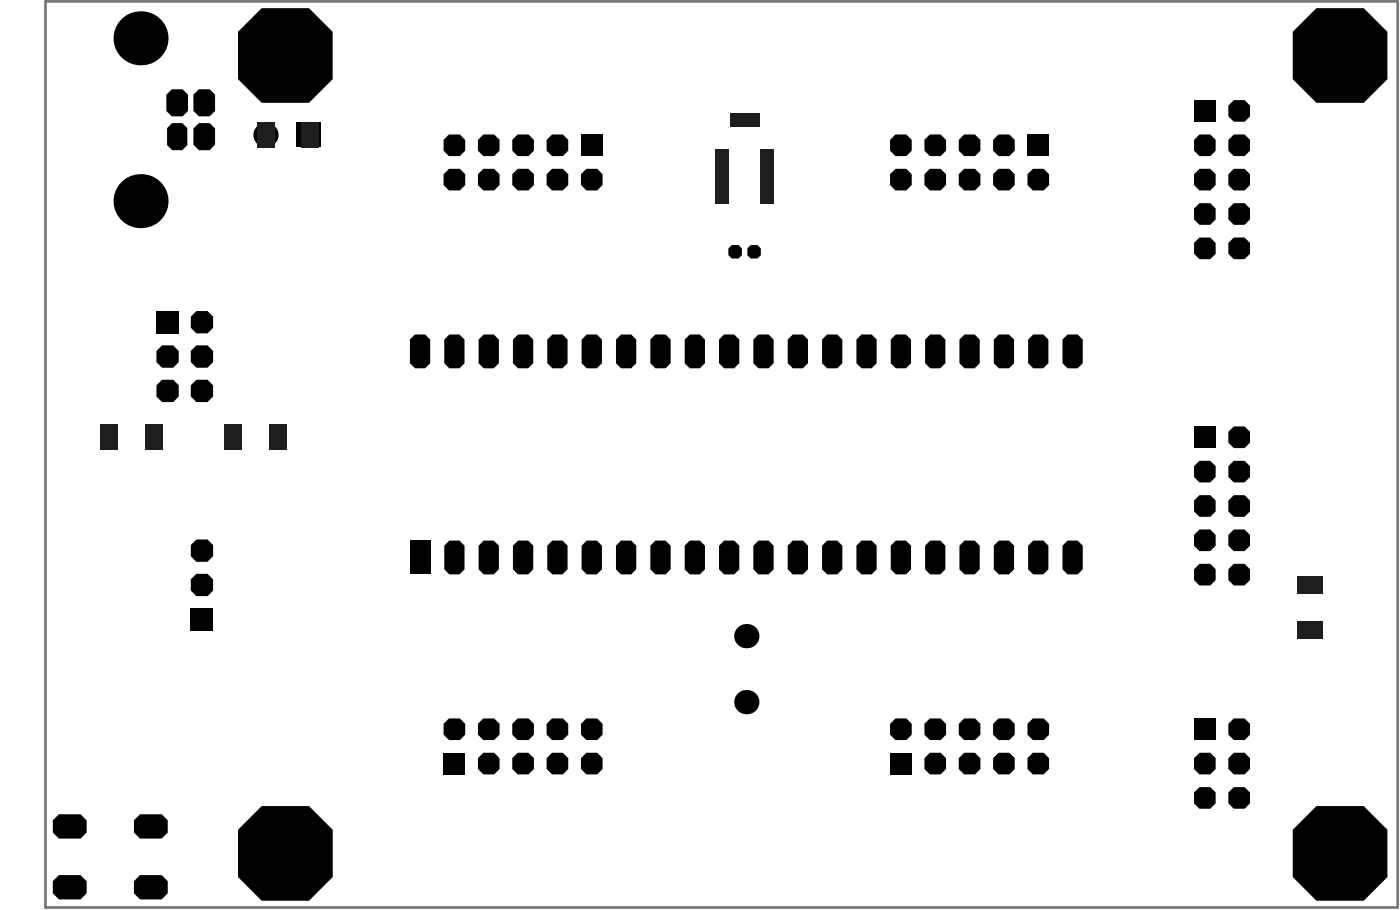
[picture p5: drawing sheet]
<svg xmlns="http://www.w3.org/2000/svg" width="345mm" height="224mm" viewBox="0 0 345 224" stroke-linecap="round" stroke-linejoin="round" font-family="sans-serif">
<circle cx="11.2" cy="223.4" r=".33" fill="#787878"/>
<path d="M11.2 .3h332.9v223.1h-332.9z" fill="none" stroke="#787878" stroke-width=".67"/>
<g fill="#000">
<path d="M42.3 22h2.7l1.3 1.3v4l-1.3 1.3h-2.7l-1.3-1.3v-4z" fill-rule="evenodd"/>
<path d="M42.4 30.3h2.5l1.2 1.3v4.1l-1.2 1.3h-2.5l-1.3-1.3v-4.1z" fill-rule="evenodd"/>
<path d="M49 30.3h2.6l1.3 1.3v4l-1.3 1.4h-2.6l-1.4-1.4v-4z" fill-rule="evenodd"/>
<path d="M49 22h2.6l1.3 1.3v4l-1.3 1.3h-2.6l-1.4-1.3v-4z" fill-rule="evenodd"/>
<path d="M64.4 2h11.7l5.8 5.8v11.7l-5.8 5.8h-11.7l-5.8-5.8v-11.7z" fill-rule="evenodd"/>
<path d="M72.9 30.2h6v6h-6z" fill-rule="evenodd"/>
<path d="M110.5 33.1h2.7l1.3 1.3v2.7l-1.3 1.3h-2.7l-1.3-1.3v-2.7z" fill-rule="evenodd"/>
<path d="M119 33.1h2.7l1.3 1.3v2.7l-1.3 1.3h-2.7l-1.3-1.3v-2.7z" fill-rule="evenodd"/>
<path d="M127.4 33.1h2.7l1.3 1.3v2.7l-1.3 1.3h-2.7l-1.3-1.3v-2.7z" fill-rule="evenodd"/>
<path d="M135.9 33.1h2.7l1.3 1.3v2.7l-1.3 1.3h-2.7l-1.3-1.3v-2.7z" fill-rule="evenodd"/>
<path d="M143 33.1h5.4v5.3h-5.4z" fill-rule="evenodd"/>
<path d="M220.5 33.1h2.6l1.4 1.3v2.7l-1.4 1.3h-2.6l-1.4-1.3v-2.7z" fill-rule="evenodd"/>
<path d="M228.9 33.1h2.7l1.3 1.3v2.7l-1.3 1.3h-2.7l-1.3-1.3v-2.7z" fill-rule="evenodd"/>
<path d="M237.4 33.1h2.6l1.4 1.3v2.7l-1.4 1.3h-2.6l-1.4-1.3v-2.7z" fill-rule="evenodd"/>
<path d="M245.8 33.1h2.7l1.3 1.3v2.7l-1.3 1.3h-2.7l-1.3-1.3v-2.7z" fill-rule="evenodd"/>
<path d="M252.9 33.1h5.4v5.3h-5.4z" fill-rule="evenodd"/>
<path d="M294 24.6h5.3v5.4h-5.3z" fill-rule="evenodd"/>
<path d="M295.3 33.1h2.7l1.3 1.3v2.7l-1.3 1.3h-2.7l-1.3-1.3v-2.7z" fill-rule="evenodd"/>
<path d="M303.7 33.1h2.7l1.3 1.3v2.7l-1.3 1.3h-2.7l-1.3-1.3v-2.7z" fill-rule="evenodd"/>
<path d="M303.7 24.6h2.7l1.3 1.4v2.6l-1.3 1.4h-2.7l-1.3-1.4v-2.6z" fill-rule="evenodd"/>
<path d="M324.1 2h11.6l5.9 5.8v11.7l-5.9 5.8h-11.6l-5.8-5.8v-11.7z" fill-rule="evenodd"/>
<path d="M110.5 41.6h2.7l1.3 1.3v2.7l-1.3 1.3h-2.7l-1.3-1.3v-2.7z" fill-rule="evenodd"/>
<path d="M119 41.6h2.7l1.3 1.3v2.7l-1.3 1.3h-2.7l-1.3-1.3v-2.7z" fill-rule="evenodd"/>
<path d="M127.4 41.6h2.7l1.3 1.3v2.7l-1.3 1.3h-2.7l-1.3-1.3v-2.7z" fill-rule="evenodd"/>
<path d="M135.9 41.6h2.7l1.3 1.3v2.7l-1.3 1.3h-2.7l-1.3-1.3v-2.7z" fill-rule="evenodd"/>
<path d="M144.4 41.6h2.6l1.4 1.3v2.7l-1.4 1.3h-2.6l-1.4-1.3v-2.7z" fill-rule="evenodd"/>
<path d="M220.5 41.6h2.6l1.4 1.3v2.7l-1.4 1.3h-2.6l-1.4-1.3v-2.7z" fill-rule="evenodd"/>
<path d="M228.9 41.6h2.7l1.3 1.3v2.7l-1.3 1.3h-2.7l-1.3-1.3v-2.7z" fill-rule="evenodd"/>
<path d="M237.4 41.6h2.6l1.4 1.3v2.7l-1.4 1.3h-2.6l-1.4-1.3v-2.7z" fill-rule="evenodd"/>
<path d="M245.8 41.6h2.7l1.3 1.3v2.7l-1.3 1.3h-2.7l-1.3-1.3v-2.7z" fill-rule="evenodd"/>
<path d="M254.3 41.6h2.6l1.4 1.3v2.7l-1.4 1.3h-2.6l-1.4-1.3v-2.7z" fill-rule="evenodd"/>
<path d="M295.3 50h2.7l1.3 1.3v2.7l-1.3 1.3h-2.7l-1.3-1.3v-2.7z" fill-rule="evenodd"/>
<path d="M295.3 58.5h2.7l1.3 1.3v2.7l-1.3 1.3h-2.7l-1.3-1.3v-2.7z" fill-rule="evenodd"/>
<path d="M295.3 41.6h2.7l1.3 1.3v2.7l-1.3 1.3h-2.7l-1.3-1.3v-2.7z" fill-rule="evenodd"/>
<path d="M303.7 50h2.7l1.3 1.3v2.7l-1.3 1.3h-2.7l-1.3-1.3v-2.7z" fill-rule="evenodd"/>
<path d="M303.7 58.5h2.7l1.3 1.3v2.7l-1.3 1.3h-2.7l-1.3-1.3v-2.7z" fill-rule="evenodd"/>
<path d="M303.7 41.6h2.7l1.3 1.3v2.7l-1.3 1.3h-2.7l-1.3-1.3v-2.7z" fill-rule="evenodd"/>
<path d="M38.5 76.6h5.5v5.5h-5.5z" fill-rule="evenodd"/>
<path d="M180.2 60.3h1.6l.9 .8v1.7l-.9 .8h-1.6l-.9-.8v-1.7z" fill-rule="evenodd"/>
<path d="M184 61.1l.8-.8h1.7l.8 .8v1.7l-.8 .8h-1.7l-.8-.8z" fill-rule="evenodd"/>
<path d="M39.9 93.5h2.7l1.4 1.4v2.7l-1.4 1.4h-2.7l-1.4-1.4v-2.7z" fill-rule="evenodd"/>
<path d="M39.9 85h2.7l1.4 1.4v2.7l-1.4 1.4h-2.7l-1.4-1.4v-2.7z" fill-rule="evenodd"/>
<path d="M48.3 76.6h2.8l1.4 1.3v2.8l-1.4 1.4h-2.8l-1.3-1.4v-2.8z" fill-rule="evenodd"/>
<path d="M48.3 85h2.8l1.4 1.4v2.7l-1.4 1.4h-2.8l-1.3-1.4v-2.7z" fill-rule="evenodd"/>
<path d="M48.3 93.5h2.8l1.4 1.4v2.7l-1.4 1.4h-2.8l-1.3-1.4v-2.7z" fill-rule="evenodd"/>
<path d="M100.9 83.6l1.3-1.3h2.5l1.2 1.3v5.8l-1.2 1.3h-2.5l-1.3-1.3z" fill-rule="evenodd"/>
<path d="M109.4 83.6l1.2-1.3h2.5l1.3 1.3v5.8l-1.3 1.3h-2.5l-1.2-1.3z" fill-rule="evenodd"/>
<path d="M117.8 83.6l1.3-1.3h2.5l1.2 1.3v5.8l-1.2 1.3h-2.5l-1.3-1.3z" fill-rule="evenodd"/>
<path d="M126.3 83.6l1.2-1.3h2.5l1.3 1.3v5.8l-1.3 1.3h-2.5l-1.2-1.3z" fill-rule="evenodd"/>
<path d="M134.7 83.6l1.3-1.3h2.5l1.2 1.3v5.8l-1.2 1.3h-2.5l-1.3-1.3z" fill-rule="evenodd"/>
<path d="M143.2 83.6l1.2-1.3h2.5l1.3 1.3v5.8l-1.3 1.3h-2.5l-1.2-1.3z" fill-rule="evenodd"/>
<path d="M151.6 83.6l1.3-1.3h2.5l1.2 1.3v5.8l-1.2 1.3h-2.5l-1.3-1.3z" fill-rule="evenodd"/>
<path d="M160.1 83.6l1.3-1.3h2.4l1.3 1.3v5.8l-1.3 1.3h-2.4l-1.3-1.3z" fill-rule="evenodd"/>
<path d="M168.6 83.6l1.2-1.3h2.5l1.3 1.3v5.8l-1.3 1.3h-2.5l-1.2-1.3z" fill-rule="evenodd"/>
<path d="M177 83.6l1.3-1.3h2.5l1.2 1.3v5.8l-1.2 1.3h-2.5l-1.3-1.3z" fill-rule="evenodd"/>
<path d="M185.5 83.6l1.2-1.3h2.5l1.3 1.3v5.8l-1.3 1.3h-2.5l-1.2-1.3z" fill-rule="evenodd"/>
<path d="M193.9 83.6l1.3-1.3h2.5l1.2 1.3v5.8l-1.2 1.3h-2.5l-1.3-1.3z" fill-rule="evenodd"/>
<path d="M202.4 83.6l1.2-1.3h2.5l1.3 1.3v5.8l-1.3 1.3h-2.5l-1.2-1.3z" fill-rule="evenodd"/>
<path d="M210.8 83.6l1.3-1.3h2.5l1.2 1.3v5.8l-1.2 1.3h-2.5l-1.3-1.3z" fill-rule="evenodd"/>
<path d="M219.3 83.6l1.2-1.3h2.5l1.3 1.3v5.8l-1.3 1.3h-2.5l-1.2-1.3z" fill-rule="evenodd"/>
<path d="M227.7 83.6l1.3-1.3h2.5l1.2 1.3v5.8l-1.2 1.3h-2.5l-1.3-1.3z" fill-rule="evenodd"/>
<path d="M236.2 83.6l1.3-1.3h2.4l1.3 1.3v5.8l-1.3 1.3h-2.4l-1.3-1.3z" fill-rule="evenodd"/>
<path d="M244.7 83.6l1.2-1.3h2.5l1.3 1.3v5.8l-1.3 1.3h-2.5l-1.2-1.3z" fill-rule="evenodd"/>
<path d="M253.1 83.6l1.3-1.3h2.5l1.2 1.3v5.8l-1.2 1.3h-2.5l-1.3-1.3z" fill-rule="evenodd"/>
<path d="M261.6 83.6l1.2-1.3h2.5l1.3 1.3v5.8l-1.3 1.3h-2.5l-1.2-1.3z" fill-rule="evenodd"/>
<path d="M294 105h5.3v5.3h-5.3z" fill-rule="evenodd"/>
<path d="M295.3 113.4h2.7l1.3 1.4v2.6l-1.3 1.4h-2.7l-1.3-1.4v-2.6z" fill-rule="evenodd"/>
<path d="M303.7 105h2.7l1.3 1.3v2.7l-1.3 1.3h-2.7l-1.3-1.3v-2.7z" fill-rule="evenodd"/>
<path d="M303.7 113.4h2.7l1.3 1.4v2.6l-1.3 1.4h-2.7l-1.3-1.4v-2.6z" fill-rule="evenodd"/>
<path d="M48.3 132.8h2.8l1.4 1.4v2.7l-1.4 1.4h-2.8l-1.3-1.4v-2.7z" fill-rule="evenodd"/>
<path d="M109.4 134.3l1.2-1.2h2.5l1.3 1.2v5.9l-1.3 1.2h-2.5l-1.2-1.2z" fill-rule="evenodd"/>
<path d="M117.8 134.3l1.3-1.2h2.5l1.2 1.2v5.9l-1.2 1.2h-2.5l-1.3-1.2z" fill-rule="evenodd"/>
<path d="M126.3 134.3l1.2-1.2h2.5l1.3 1.2v5.9l-1.3 1.2h-2.5l-1.2-1.2z" fill-rule="evenodd"/>
<path d="M134.7 134.3l1.3-1.2h2.5l1.2 1.2v5.9l-1.2 1.2h-2.5l-1.3-1.2z" fill-rule="evenodd"/>
<path d="M143.2 134.3l1.2-1.2h2.5l1.3 1.2v5.9l-1.3 1.2h-2.5l-1.2-1.2z" fill-rule="evenodd"/>
<path d="M151.6 134.3l1.3-1.2h2.5l1.2 1.2v5.9l-1.2 1.2h-2.5l-1.3-1.2z" fill-rule="evenodd"/>
<path d="M160.1 134.3l1.3-1.2h2.4l1.3 1.2v5.9l-1.3 1.2h-2.4l-1.3-1.2z" fill-rule="evenodd"/>
<path d="M168.6 134.3l1.2-1.2h2.5l1.3 1.2v5.9l-1.3 1.2h-2.5l-1.2-1.2z" fill-rule="evenodd"/>
<path d="M177 134.3l1.3-1.2h2.5l1.2 1.2v5.9l-1.2 1.2h-2.5l-1.3-1.2z" fill-rule="evenodd"/>
<path d="M185.5 134.3l1.2-1.2h2.5l1.3 1.2v5.9l-1.3 1.2h-2.5l-1.2-1.2z" fill-rule="evenodd"/>
<path d="M193.9 134.3l1.3-1.2h2.5l1.2 1.2v5.9l-1.2 1.2h-2.5l-1.3-1.2z" fill-rule="evenodd"/>
<path d="M202.4 134.3l1.2-1.2h2.5l1.3 1.2v5.9l-1.3 1.2h-2.5l-1.2-1.2z" fill-rule="evenodd"/>
<path d="M210.8 134.3l1.3-1.2h2.5l1.2 1.2v5.9l-1.2 1.2h-2.5l-1.3-1.2z" fill-rule="evenodd"/>
<path d="M219.3 134.3l1.2-1.2h2.5l1.3 1.2v5.9l-1.3 1.2h-2.5l-1.2-1.2z" fill-rule="evenodd"/>
<path d="M227.7 134.3l1.3-1.2h2.5l1.2 1.2v5.9l-1.2 1.2h-2.5l-1.3-1.2z" fill-rule="evenodd"/>
<path d="M236.2 134.3l1.3-1.2h2.4l1.3 1.2v5.9l-1.3 1.2h-2.4l-1.3-1.2z" fill-rule="evenodd"/>
<path d="M244.7 134.3l1.2-1.2h2.5l1.3 1.2v5.9l-1.3 1.2h-2.5l-1.2-1.2z" fill-rule="evenodd"/>
<path d="M253.1 134.3l1.3-1.2h2.5l1.2 1.2v5.9l-1.2 1.2h-2.5l-1.3-1.2z" fill-rule="evenodd"/>
<path d="M261.6 134.3l1.2-1.2h2.5l1.3 1.2v5.9l-1.3 1.2h-2.5l-1.2-1.2z" fill-rule="evenodd"/>
<path d="M295.3 130.3h2.7l1.3 1.4v2.6l-1.3 1.4h-2.7l-1.3-1.4v-2.6z" fill-rule="evenodd"/>
<path d="M295.3 138.8h2.7l1.3 1.3v2.7l-1.3 1.3h-2.7l-1.3-1.3v-2.7z" fill-rule="evenodd"/>
<path d="M295.3 121.9h2.7l1.3 1.3v2.7l-1.3 1.3h-2.7l-1.3-1.3v-2.7z" fill-rule="evenodd"/>
<path d="M303.7 130.3h2.7l1.3 1.4v2.6l-1.3 1.4h-2.7l-1.3-1.4v-2.6z" fill-rule="evenodd"/>
<path d="M303.7 138.8h2.7l1.3 1.3v2.7l-1.3 1.3h-2.7l-1.3-1.3v-2.7z" fill-rule="evenodd"/>
<path d="M303.7 121.9h2.7l1.3 1.3v2.7l-1.3 1.3h-2.7l-1.3-1.3v-2.7z" fill-rule="evenodd"/>
<path d="M47 149.7h5.5v5.5h-5.5z" fill-rule="evenodd"/>
<path d="M48.3 141.3h2.8l1.4 1.3v2.8l-1.4 1.4h-2.8l-1.3-1.4v-2.8z" fill-rule="evenodd"/>
<path d="M100.9 133.1h5v8.3h-5z" fill-rule="evenodd"/>
<path d="M110.5 176.9h2.7l1.3 1.3v2.7l-1.3 1.3h-2.7l-1.3-1.3v-2.7z" fill-rule="evenodd"/>
<path d="M119 176.9h2.7l1.3 1.3v2.7l-1.3 1.3h-2.7l-1.3-1.3v-2.7z" fill-rule="evenodd"/>
<path d="M127.4 176.9h2.7l1.3 1.3v2.7l-1.3 1.3h-2.7l-1.3-1.3v-2.7z" fill-rule="evenodd"/>
<path d="M135.9 176.9h2.7l1.3 1.3v2.7l-1.3 1.3h-2.7l-1.3-1.3v-2.7z" fill-rule="evenodd"/>
<path d="M144.4 176.9h2.6l1.4 1.3v2.7l-1.4 1.3h-2.6l-1.4-1.3v-2.7z" fill-rule="evenodd"/>
<path d="M220.5 176.9h2.6l1.4 1.3v2.7l-1.4 1.3h-2.6l-1.4-1.3v-2.7z" fill-rule="evenodd"/>
<path d="M228.9 176.9h2.7l1.3 1.3v2.7l-1.3 1.3h-2.7l-1.3-1.3v-2.7z" fill-rule="evenodd"/>
<path d="M237.4 176.9h2.6l1.4 1.3v2.7l-1.4 1.3h-2.6l-1.4-1.3v-2.7z" fill-rule="evenodd"/>
<path d="M245.8 176.9h2.7l1.3 1.3v2.7l-1.3 1.3h-2.7l-1.3-1.3v-2.7z" fill-rule="evenodd"/>
<path d="M254.3 176.9h2.6l1.4 1.3v2.7l-1.4 1.3h-2.6l-1.4-1.3v-2.7z" fill-rule="evenodd"/>
<path d="M303.7 176.9h2.7l1.3 1.3v2.7l-1.3 1.3h-2.7l-1.3-1.3v-2.7z" fill-rule="evenodd"/>
<path d="M109.2 185.3h5.3v5.3h-5.3z" fill-rule="evenodd"/>
<path d="M119 185.3h2.7l1.3 1.3v2.7l-1.3 1.3h-2.7l-1.3-1.3v-2.7z" fill-rule="evenodd"/>
<path d="M127.4 185.3h2.7l1.3 1.3v2.7l-1.3 1.3h-2.7l-1.3-1.3v-2.7z" fill-rule="evenodd"/>
<path d="M135.9 185.3h2.7l1.3 1.3v2.7l-1.3 1.3h-2.7l-1.3-1.3v-2.7z" fill-rule="evenodd"/>
<path d="M144.4 185.3h2.6l1.4 1.3v2.7l-1.4 1.3h-2.6l-1.4-1.3v-2.7z" fill-rule="evenodd"/>
<path d="M219.1 185.3h5.4v5.3h-5.4z" fill-rule="evenodd"/>
<path d="M228.9 185.3h2.7l1.3 1.3v2.7l-1.3 1.3h-2.7l-1.3-1.3v-2.7z" fill-rule="evenodd"/>
<path d="M237.4 185.3h2.6l1.4 1.3v2.7l-1.4 1.3h-2.6l-1.4-1.3v-2.7z" fill-rule="evenodd"/>
<path d="M245.8 185.3h2.7l1.3 1.3v2.7l-1.3 1.3h-2.7l-1.3-1.3v-2.7z" fill-rule="evenodd"/>
<path d="M254.3 185.3h2.6l1.4 1.3v2.7l-1.4 1.3h-2.6l-1.4-1.3v-2.7z" fill-rule="evenodd"/>
<path d="M294 176.9h5.3v5.3h-5.3z" fill-rule="evenodd"/>
<path d="M295.3 185.3h2.7l1.3 1.3v2.7l-1.3 1.3h-2.7l-1.3-1.3v-2.7z" fill-rule="evenodd"/>
<path d="M295.3 193.8h2.7l1.3 1.3v2.7l-1.3 1.3h-2.7l-1.3-1.3v-2.7z" fill-rule="evenodd"/>
<path d="M303.7 185.3h2.7l1.3 1.3v2.7l-1.3 1.3h-2.7l-1.3-1.3v-2.7z" fill-rule="evenodd"/>
<path d="M303.7 193.8h2.7l1.3 1.3v2.7l-1.3 1.3h-2.7l-1.3-1.3v-2.7z" fill-rule="evenodd"/>
<path d="M14.5 215.4h5.3l1.5 1.5v3l-1.5 1.5h-5.3l-1.5-1.5v-3z" fill-rule="evenodd"/>
<path d="M14.5 200.4h5.3l1.5 1.5v3l-1.5 1.5h-5.3l-1.5-1.5v-3z" fill-rule="evenodd"/>
<path d="M34.5 215.4h5.3l1.5 1.5v3l-1.5 1.5h-5.3l-1.5-1.5v-3z" fill-rule="evenodd"/>
<path d="M34.5 200.4h5.3l1.5 1.5v3l-1.5 1.5h-5.3l-1.5-1.5v-3z" fill-rule="evenodd"/>
<path d="M64.4 198.4h11.7l5.8 5.9v11.6l-5.8 5.8h-11.7l-5.8-5.8v-11.6z" fill-rule="evenodd"/>
<path d="M324.1 198.4h11.6l5.9 5.9v11.6l-5.9 5.8h-11.6l-5.8-5.8v-11.6z" fill-rule="evenodd"/>
</g>
<g fill="#000">
<circle cx="34.6" cy="9.4" r="6.7"/>
<circle cx="61.8" cy="9.4" r="2.62"/>
<circle cx="61.8" cy="17.9" r="2.62"/>
<circle cx="66" cy="5.2" r="2.62"/>
<circle cx="74.9" cy="5.2" r="2.62"/>
<circle cx="78.7" cy="9" r="2.62"/>
<circle cx="78.7" cy="17.9" r="2.62"/>
<circle cx="321.5" cy="17.9" r="2.62"/>
<circle cx="321.5" cy="9.4" r="2.62"/>
<circle cx="325.7" cy="5.2" r="2.62"/>
<circle cx="334.6" cy="5.2" r="2.62"/>
<circle cx="338.4" cy="17.9" r="2.62"/>
<circle cx="338.4" cy="9" r="2.62"/>
<circle cx="65.4" cy="33.2" r="3"/>
<circle cx="66" cy="22.1" r="2.62"/>
<circle cx="74.9" cy="22.1" r="2.62"/>
<circle cx="325.7" cy="22.1" r="2.62"/>
<circle cx="334.6" cy="22.1" r="2.62"/>
<circle cx="34.6" cy="49.5" r="6.7"/>
<circle cx="183.7" cy="156.6" r="3"/>
<circle cx="183.7" cy="172.8" r="3"/>
<circle cx="61.8" cy="205.9" r="2.62"/>
<circle cx="61.8" cy="214.3" r="2.62"/>
<circle cx="66" cy="218.5" r="2.62"/>
<circle cx="66" cy="201.6" r="2.62"/>
<circle cx="74.9" cy="218.5" r="2.62"/>
<circle cx="74.9" cy="201.6" r="2.62"/>
<circle cx="78.7" cy="214.3" r="2.62"/>
<circle cx="78.7" cy="205.4" r="2.62"/>
<circle cx="321.5" cy="205.9" r="2.62"/>
<circle cx="321.5" cy="214.3" r="2.62"/>
<circle cx="325.7" cy="218.5" r="2.62"/>
<circle cx="325.7" cy="201.6" r="2.62"/>
<circle cx="334.6" cy="201.6" r="2.62"/>
<circle cx="334.6" cy="218.5" r="2.62"/>
<circle cx="338.4" cy="214.3" r="2.62"/>
<circle cx="338.4" cy="205.4" r="2.62"/>
</g>
<g fill="#1e1e1e">
<path d="M74.2 30.1h4.3v6.3h-4.3z" fill-rule="evenodd"/>
<path d="M176.2 36.7h3.3v13.3h-3.3z" fill-rule="evenodd"/>
<path d="M319.2 152.9h6.4v4.2h-6.4z" fill-rule="evenodd"/>
<path d="M24.8 104.5h4.2v6.3h-4.2z" fill-rule="evenodd"/>
<path d="M35.8 104.5h4.2v6.3h-4.2z" fill-rule="evenodd"/>
<path d="M55.2 104.5h4.2v6.3h-4.2z" fill-rule="evenodd"/>
<path d="M63.3 30.1h4.2v6.3h-4.2z" fill-rule="evenodd"/>
<path d="M179.7 27.8h7.3v3.3h-7.3z" fill-rule="evenodd"/>
<path d="M319.2 141.9h6.4v4.2h-6.4z" fill-rule="evenodd"/>
<path d="M187.1 36.7h3.4v13.3h-3.4z" fill-rule="evenodd"/>
<path d="M66.2 104.5h4.2v6.3h-4.2z" fill-rule="evenodd"/>
</g>
</svg>
